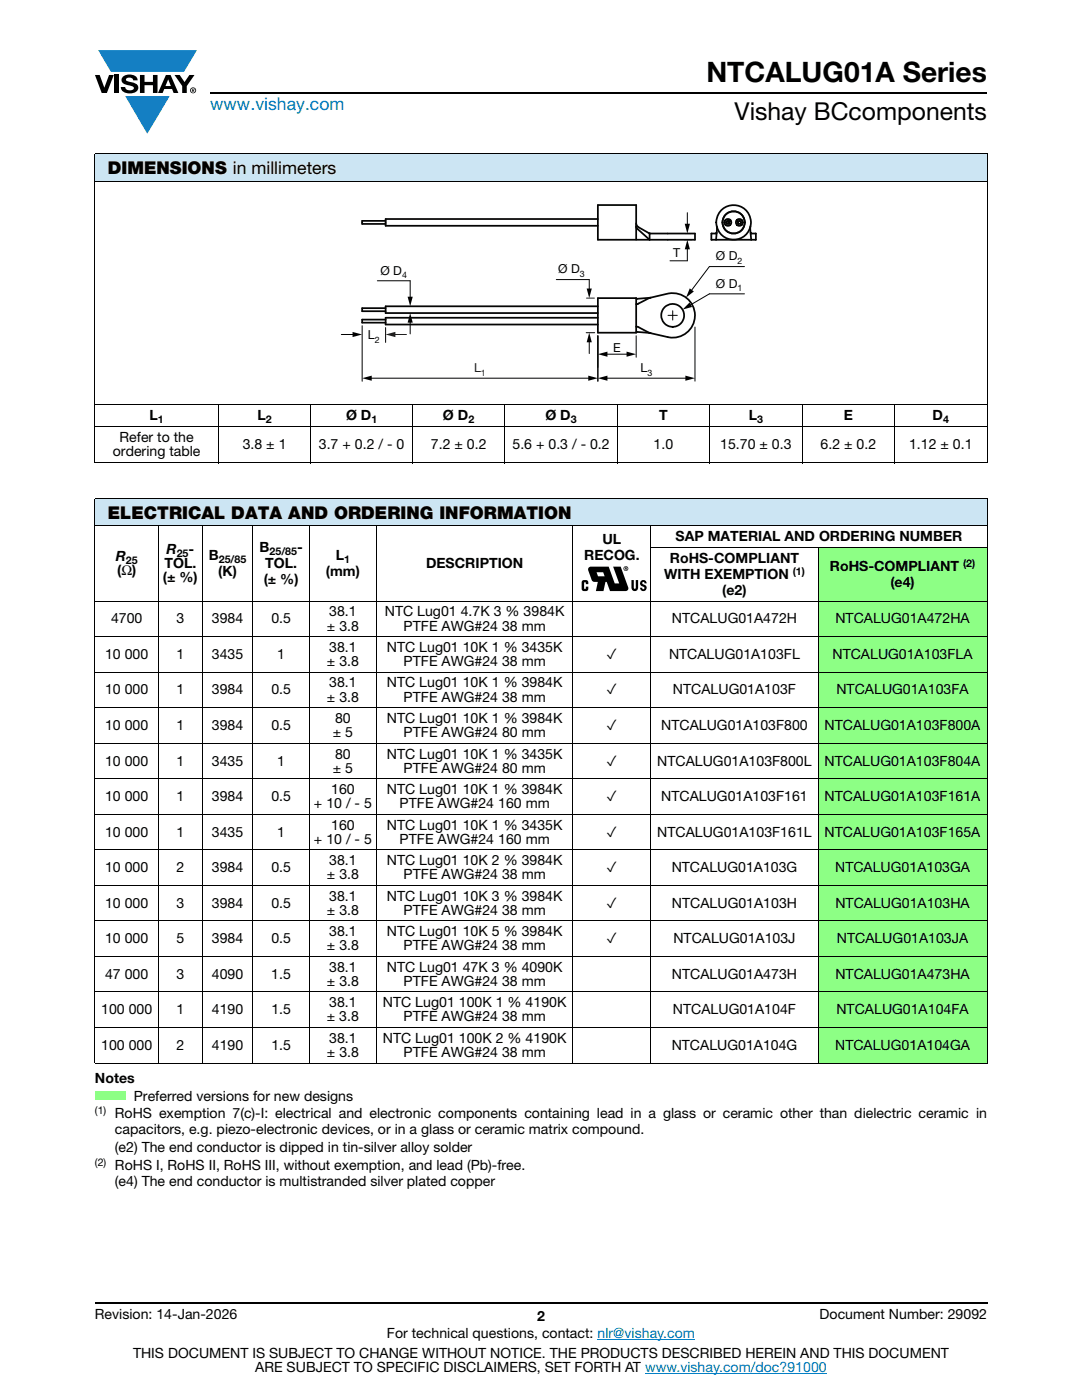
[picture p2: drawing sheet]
<svg xmlns="http://www.w3.org/2000/svg" width="216mm" height="279mm" viewBox="0 0 216 279" stroke-linecap="round" stroke-linejoin="round" font-family="sans-serif">
<defs><g id="words">
<text font-size="5.6" x="140.9" y="16.4">NTCALUG01A Series</text>
<text font-size="4.9" x="146.6" y="24">Vishay BCcomponents</text>
<text font-size="3.5" fill="#007ec4" x="42" y="21.9">www.vishay.com</text>
<g font-size="3.5">
<text x="21.5" y="34.8">DIMENSIONS in millimeters</text>
<text x="21.5" y="103.5">ELECTRICAL DATA AND ORDERING INFORMATION</text>
</g>
<g font-size="2.8">
<text x="29.8" y="83.9">L</text>
<text x="51.4" y="83.9">L</text>
<text x="69" y="83.9">Ø D</text>
<text x="88.4" y="83.9">Ø D</text>
<text x="108.8" y="83.9">Ø D</text>
<text x="131.5" y="83.9">T</text>
<text x="149.4" y="83.9">L</text>
<text x="168.4" y="83.9">E</text>
<text x="186.1" y="83.9">D</text>
<text x="23.9" y="88.3">Refer to the</text>
<text x="48.4" y="89.7">3.8 ± 1</text>
<text x="63.6" y="89.7">3.7 + 0.2 / - 0</text>
<text x="86" y="89.7">7.2 ± 0.2</text>
<text x="102.3" y="89.7">5.6 + 0.3 / - 0.2</text>
<text x="130.4" y="89.7">1.0</text>
<text x="143.7" y="89.7">15.70 ± 0.3</text>
<text x="163.7" y="89.7">6.2 ± 0.2</text>
<text x="181.4" y="89.7">1.12 ± 0.1</text>
<text x="22.5" y="91.1">ordering table</text>
<text x="134.8" y="108">SAP MATERIAL AND ORDERING NUMBER</text>
<text x="23.1" y="112">R</text>
<text x="32.8" y="113.4">TOL.</text>
<text x="33.2" y="110.6">R</text>
<text x="37.6" y="110.6">-</text>
<text x="41.7" y="111.8">B</text>
<text x="51.8" y="110.2">B</text>
<text x="52.9" y="113.4">TOL.</text>
<text x="59.3" y="110.2">-</text>
<text x="67" y="111.8">L</text>
<text x="85" y="113.4">DESCRIPTION</text>
<text x="116.5" y="111.7">RECOG.</text>
<text x="120.2" y="108.5">UL</text>
<text x="133.7" y="112.3">RoHS-COMPLIANT</text>
<text x="165.6" y="113.9">RoHS-COMPLIANT</text>
<text x="23.4" y="114.8">(Ω)</text>
<text x="32.5" y="116.2">(± %)</text>
<text x="43.6" y="115">(K)</text>
<text x="52.6" y="116.5">(± %)</text>
<text x="65" y="115">(mm)</text>
<text x="132.5" y="115.5">WITH EXEMPTION</text>
<text x="144.1" y="118.7">(e2)</text>
<text x="177.7" y="117.1">(e4)</text>
<text x="22.2" y="124.4">4700</text>
<text x="35.2" y="124.4">3</text>
<text x="42.3" y="124.4">3984</text>
<text x="54.1" y="124.4">0.5</text>
<text x="65.2" y="125.8">± 3.8</text>
<text x="65.7" y="123">38.1</text>
<text x="76.8" y="123">NTC Lug01 4.7K 3 % 3984K</text>
<text x="80.5" y="125.8">PTFE AWG#24 38 mm</text>
<text x="134.1" y="124.4">NTCALUG01A472H</text>
<text x="166.7" y="124.4">NTCALUG01A472HA</text>
<text x="21" y="131.5">10 000</text>
<text x="35.2" y="131.5">1</text>
<text x="42.3" y="131.5">3435</text>
<text x="55.3" y="131.5">1</text>
<text x="65.7" y="130.1">38.1</text>
<text x="77.2" y="130.1">NTC Lug01 10K 1 % 3435K</text>
<text x="121" y="131.5">✓</text>
<text x="133.5" y="131.5">NTCALUG01A103FL</text>
<text x="166.1" y="131.5">NTCALUG01A103FLA</text>
<text x="65.2" y="132.9">± 3.8</text>
<text x="65.7" y="137.2">38.1</text>
<text x="77.2" y="137.2">NTC Lug01 10K 1 % 3984K</text>
<text x="80.5" y="132.9">PTFE AWG#24 38 mm</text>
<text x="21" y="138.6">10 000</text>
<text x="35.2" y="138.6">1</text>
<text x="42.3" y="138.6">3984</text>
<text x="54.1" y="138.6">0.5</text>
<text x="65.2" y="140">± 3.8</text>
<text x="80.5" y="140">PTFE AWG#24 38 mm</text>
<text x="121" y="138.6">✓</text>
<text x="134.3" y="138.6">NTCALUG01A103F</text>
<text x="166.9" y="138.6">NTCALUG01A103FA</text>
<text x="21" y="145.7">10 000</text>
<text x="35.2" y="145.7">1</text>
<text x="42.3" y="145.7">3984</text>
<text x="54.1" y="145.7">0.5</text>
<text x="66.4" y="147.1">± 5</text>
<text x="66.9" y="144.3">80</text>
<text x="77.2" y="144.3">NTC Lug01 10K 1 % 3984K</text>
<text x="80.5" y="147.1">PTFE AWG#24 80 mm</text>
<text x="121" y="145.7">✓</text>
<text x="131.9" y="145.7">NTCALUG01A103F800</text>
<text x="164.5" y="145.7">NTCALUG01A103F800A</text>
<text x="21" y="152.8">10 000</text>
<text x="35.2" y="152.8">1</text>
<text x="42.3" y="152.8">3435</text>
<text x="55.3" y="152.8">1</text>
<text x="66.4" y="154.2">± 5</text>
<text x="66.9" y="151.4">80</text>
<text x="77.2" y="151.4">NTC Lug01 10K 1 % 3435K</text>
<text x="80.5" y="154.2">PTFE AWG#24 80 mm</text>
<text x="121" y="152.8">✓</text>
<text x="131.1" y="152.8">NTCALUG01A103F800L</text>
<text x="164.5" y="152.8">NTCALUG01A103F804A</text>
<text x="21" y="159.9">10 000</text>
<text x="35.2" y="159.9">1</text>
<text x="42.3" y="159.9">3984</text>
<text x="54.1" y="159.9">0.5</text>
<text x="62.7" y="161.3">+ 10 / - 5</text>
<text x="66.1" y="158.5">160</text>
<text x="77.2" y="158.5">NTC Lug01 10K 1 % 3984K</text>
<text x="79.7" y="161.3">PTFE AWG#24 160 mm</text>
<text x="121" y="159.9">✓</text>
<text x="131.9" y="159.9">NTCALUG01A103F161</text>
<text x="164.5" y="159.9">NTCALUG01A103F161A</text>
<text x="21" y="167">10 000</text>
<text x="35.2" y="167">1</text>
<text x="42.3" y="167">3435</text>
<text x="55.3" y="167">1</text>
<text x="66.1" y="165.6">160</text>
<text x="77.2" y="165.6">NTC Lug01 10K 1 % 3435K</text>
<text x="121" y="167">✓</text>
<text x="131.1" y="167">NTCALUG01A103F161L</text>
<text x="164.5" y="167">NTCALUG01A103F165A</text>
<text x="62.7" y="168.4">+ 10 / - 5</text>
<text x="65.7" y="172.7">38.1</text>
<text x="77.2" y="172.7">NTC Lug01 10K 2 % 3984K</text>
<text x="79.7" y="168.4">PTFE AWG#24 160 mm</text>
<text x="21" y="174.1">10 000</text>
<text x="35.2" y="174.1">2</text>
<text x="42.3" y="174.1">3984</text>
<text x="54.1" y="174.1">0.5</text>
<text x="65.2" y="175.5">± 3.8</text>
<text x="65.7" y="179.7">38.1</text>
<text x="77.2" y="179.7">NTC Lug01 10K 3 % 3984K</text>
<text x="80.5" y="175.5">PTFE AWG#24 38 mm</text>
<text x="121" y="174.1">✓</text>
<text x="134" y="174.1">NTCALUG01A103G</text>
<text x="166.6" y="174.1">NTCALUG01A103GA</text>
<text x="21" y="181.2">10 000</text>
<text x="35.2" y="181.2">3</text>
<text x="42.3" y="181.2">3984</text>
<text x="54.1" y="181.2">0.5</text>
<text x="65.2" y="182.6">± 3.8</text>
<text x="80.5" y="182.6">PTFE AWG#24 38 mm</text>
<text x="121" y="181.2">✓</text>
<text x="134.1" y="181.2">NTCALUG01A103H</text>
<text x="166.7" y="181.2">NTCALUG01A103HA</text>
<text x="21" y="188.3">10 000</text>
<text x="35.2" y="188.3">5</text>
<text x="42.3" y="188.3">3984</text>
<text x="54.1" y="188.3">0.5</text>
<text x="65.2" y="189.7">± 3.8</text>
<text x="65.7" y="186.8">38.1</text>
<text x="77.2" y="186.8">NTC Lug01 10K 5 % 3984K</text>
<text x="80.5" y="189.7">PTFE AWG#24 38 mm</text>
<text x="121" y="188.3">✓</text>
<text x="134.4" y="188.3">NTCALUG01A103J</text>
<text x="167" y="188.3">NTCALUG01A103JA</text>
<text x="21" y="195.3">47 000</text>
<text x="35.2" y="195.3">3</text>
<text x="42.3" y="195.3">4090</text>
<text x="54.1" y="195.3">1.5</text>
<text x="65.2" y="196.7">± 3.8</text>
<text x="65.7" y="193.9">38.1</text>
<text x="77.2" y="193.9">NTC Lug01 47K 3 % 4090K</text>
<text x="80.5" y="196.7">PTFE AWG#24 38 mm</text>
<text x="134.1" y="195.3">NTCALUG01A473H</text>
<text x="166.7" y="195.3">NTCALUG01A473HA</text>
<text x="20.2" y="202.4">100 000</text>
<text x="35.2" y="202.4">1</text>
<text x="42.3" y="202.4">4190</text>
<text x="54.1" y="202.4">1.5</text>
<text x="65.2" y="203.8">± 3.8</text>
<text x="65.7" y="201">38.1</text>
<text x="76.4" y="201">NTC Lug01 100K 1 % 4190K</text>
<text x="80.5" y="203.8">PTFE AWG#24 38 mm</text>
<text x="134.3" y="202.4">NTCALUG01A104F</text>
<text x="166.9" y="202.4">NTCALUG01A104FA</text>
<text x="20.2" y="209.5">100 000</text>
<text x="35.2" y="209.5">2</text>
<text x="42.3" y="209.5">4190</text>
<text x="54.1" y="209.5">1.5</text>
<text x="65.7" y="208.1">38.1</text>
<text x="76.4" y="208.1">NTC Lug01 100K 2 % 4190K</text>
<text x="134" y="209.5">NTCALUG01A104G</text>
<text x="166.6" y="209.5">NTCALUG01A104GA</text>
<text x="65.2" y="210.9">± 3.8</text>
<text x="80.5" y="210.9">PTFE AWG#24 38 mm</text>
<text x="18.9" y="216.2">Notes</text>
<text x="26.7" y="219.7">Preferred versions for new designs</text>
<text x="22.9" y="226.4">capacitors, e.g. piezo-electronic devices, or in a glass or ceramic matrix compound.</text>
<text x="22.9" y="223.2">RoHS exemption 7(c)-I: electrical and electronic components containing lead in a glass or ceramic other than dielectric ceramic in</text>
<text x="22.9" y="229.9">(e2) The end conductor is dipped in tin-silver alloy solder</text>
<text x="22.9" y="233.4">RoHS I, RoHS II, RoHS III, without exemption, and lead (Pb)-free.</text>
<text x="22.9" y="236.6">(e4) The end conductor is multistranded silver plated copper</text>
<text x="18.9" y="263.3">Revision: 14-Jan-2026</text>
<text x="107.2" y="263.6">2</text>
<text x="163.6" y="263.3">Document Number: 29092</text>
<text x="77.2" y="267.1">For technical questions, contact: nlr@vishay.com</text>
<text x="26.5" y="271">THIS DOCUMENT IS SUBJECT TO CHANGE WITHOUT NOTICE. THE PRODUCTS DESCRIBED HEREIN AND THIS DOCUMENT</text>
<text x="50.9" y="273.8">ARE SUBJECT TO SPECIFIC DISCLAIMERS, SET FORTH AT www.vishay.com/doc?91000</text>
</g>
<g font-size="2.5">
<text x="134.3" y="51.4">T</text>
<text x="142.9" y="52">Ø D</text>
<text x="75.9" y="54.8">Ø D</text>
<text x="111.4" y="54.6">Ø D</text>
<text x="142.9" y="57.4">Ø D</text>
<text x="73.4" y="67.7">L</text>
<text x="122.4" y="70.2">E</text>
<text x="127.8" y="74.2">L</text>
</g>
<text font-size="2.5" fill="#380f11" x="94.6" y="74.2">L</text>
<g font-size="2.1">
<text x="31.5" y="84.4">1</text>
<text x="53" y="84.4">2</text>
<text x="74.1" y="84.4">1</text>
<text x="93.5" y="84.4">2</text>
<text x="113.9" y="84.4">3</text>
<text x="151.1" y="84.4">3</text>
<text x="188.2" y="84.4">4</text>
<text x="25.1" y="112.5">25</text>
<text x="35.3" y="111.1">25</text>
<text x="43.7" y="112.3">25/85</text>
<text x="53.8" y="110.7">25/85</text>
<text x="68.7" y="112.3">1</text>
<text x="192.2" y="113.1">(2)</text>
<text x="158.2" y="114.7">(1)</text>
<text x="18.9" y="222.4">(1)</text>
<text x="18.9" y="232.6">(2)</text>
</g>
<g font-size="1.8">
<text x="147.2" y="52.7">2</text>
<text x="80.2" y="55.5">4</text>
<text x="115.7" y="55.3">3</text>
<text x="147.2" y="58.1">1</text>
<text x="74.8" y="68.4">2</text>
<text x="129.2" y="75">3</text>
</g>
<text font-size="1.8" fill="#380f11" x="96" y="75">1</text>
</g></defs>
<g fill="#147fc3">
<path d="M19.6 10h19.7l-2.6 4.3h-1.1h-13.5z"/>
<path d="M25 19.2h8.9l-4.5 7.5z"/>
</g>
<g fill="#000">
<path d="M18.9 15h1l.9 2.5 1-2.5h.9l-1.4 3.6h-1zM22.9 15h.9v3.6h-.9zM24.6 15.3a2.1 2.1 0 0 1 2.8 .3l.1 .4h-.9a.79 .79 0 0 0-.7-.5 .79 .79 0 0 0-.8 .4l.3 .3 1 .2a1.08 1.08 0 0 1 1.2 1 1.08 1.08 0 0 1-1.1 1.2 1.73 1.73 0 0 1-2.4-1.2h.9a.96 .96 0 0 0 .8 .6 .96 .96 0 0 0 .9-.4 1.31 1.31 0 0 0-1.2-.6 1.03 1.03 0 0 1-1.1-.6 1.03 1.03 0 0 1 .2-1.1zM27.9 15h.9v1.3h1.7v-1.3h.9v3.6h-.9v-1.6h-1.7v1.6h-.9zM34.8 15h1.1l.9 1.4 1-1.4h1l-1.5 2.2v1.4h-.9v-1.4z"/>
<path d="M33.6 15.9l.5 1.3h-1.1zM33.1 15l-1.6 3.6h1l.3-.8h1.5l.3 .8h1l-1.6-3.6z"/>
<path d="M38.4 17.8h.2v.2h-.2zM38.3 17.7v.7h.1v-.3l.4 .3-.2-.3 .2-.2-.1-.2z"/>
<path d="M38.1 18a.46 .46 0 0 1 .9 0 .46 .46 0 0 1-.9 0zM37.9 18a.6 .6 0 0 0 1.2 0 .6 .6 0 0 0-1.2 0z"/>
</g>
<path d="M42 18.6h155M18.9 260h178.1" fill="none" stroke="#000" stroke-width=".36"/>
<path d="M119.2 267.3h19.5M128.7 274h36.3" fill="none" stroke="#007ec4" stroke-width=".2"/>
<g fill="#cce5f3">
<path d="M18.9 30.7h178.1v5.5h-178.1z"/>
<path d="M18.9 99.4h178.1v5.5h-178.1z"/>
</g>
<g fill="#8dff85">
<path d="M163.2 109.2h33.8v10.8h-33.8z"/>
<path d="M163.2 120h33.8v7.1h-33.8z"/>
<path d="M163.2 127.1h33.8v7.1h-33.8z"/>
<path d="M163.2 134.2h33.8v7h-33.8z"/>
<path d="M163.2 141.2h33.8v7.1h-33.8z"/>
<path d="M163.2 148.3h33.8v7.1h-33.8z"/>
<path d="M163.2 155.4h33.8v7.1h-33.8z"/>
<path d="M163.2 162.5h33.8v7.1h-33.8z"/>
<path d="M163.2 169.6h33.8v7.1h-33.8z"/>
<path d="M163.2 176.7h33.8v7.1h-33.8z"/>
<path d="M163.2 183.8h33.8v7.1h-33.8z"/>
<path d="M163.2 190.9h33.8v7.1h-33.8z"/>
<path d="M163.2 198h33.8v7.1h-33.8z"/>
<path d="M163.2 205.1h33.8v7.1h-33.8z"/>
</g>
<g fill="none" stroke="#000" stroke-width=".2">
<path d="M18.9 30.7h178.1M18.9 36.2h178.1M18.9 30.8v61.5M197 30.8v61.5M75.3 56h6.5v3.6M137.1 42.4v2.6M137.1 49.4v2.6h-3.4M81.8 64v2.6M119.3 67v6.3M120.9 70.7h4.5M126.9 67v4.3M18.9 80.8h178.1"/>
<path d="M18.9 85.2h178.1M18.9 92.4h178.1M18.9 99.4h178.1M18.9 99.5v112.6M43.6 80.6v11.9M62 80.6v11.9M82.3 80.6v11.9M100.8 80.6v11.9M123.2 80.6v11.9M141.6 80.6v11.9M160.1 80.6v11.9M178.5 80.6v11.9"/>
<path d="M197 99.5v112.6M18.9 104.9h178.1M18.9 120h178.1M31.6 104.9v107.3M40.3 104.9v107.3M50.5 104.9v107.3M61.7 104.9v107.3M75.1 104.9v107.3M114.3 104.9v107.3M129.8 109.2h67.2M129.9 104.9v107.3M163.2 109.1v103.1"/>
<path d="M18.9 127.1h178.1M18.9 134.2h178.1M18.9 141.2h178.1M18.9 148.3h178.1M18.9 155.4h178.1M18.9 162.5h178.1M18.9 169.6h178.1M18.9 176.7h178.1M18.9 183.8h178.1M18.9 190.9h178.1M18.9 198h178.1M18.9 205.1h178.1"/>
<path d="M18.9 212.2h178.1"/>
</g>
<path d="M133.3 62.9h1.8M134.2 62v1.9" fill="none" stroke="#050504" stroke-width=".2"/>
<path d="M81.3 59.2h1.1l-.6 1.9zM137.2 47.8l.5 2h-1.1zM136.6 44.7h1.1l-.6 1.9zM81.8 62.5l.6 1.9h-1.1zM119.3 70.7l1.9-.5v1zM125 70.2l1.9 .5-1.9 .5z" fill="#000"/>
<path d="M136.5 46.6h1.5M136.5 47.8h1.5M78.5 66.8h2.6" fill="none" stroke="#380f11" stroke-width=".2"/>
<path d="M76.9 66.8l2-.6v1.1z" fill="#380f11"/>
<path d="M111 55.8h6.6v2.1M148.5 53.2h-7l-3.7 4.9M148.5 58.6h-7l-4 2.4M68.1 66.8h2.6M72.3 65v11.1M73.8 75.5h43.9M76.9 65.4v2.9M117 66.4h1.7M117.6 68v2.6M119.3 67v9.1M120.9 75.5h16.2M138.7 65.3v10.8" fill="none" stroke="#000" stroke-width=".2"/>
<path d="M117.1 57.6h1l-.5 1.9zM137.6 57.6l.9 .6-1.6 1.2zM70.4 66.2l1.9 .6-1.9 .5zM72.3 75.5l1.9-.5v1zM117.6 66.4l.5 1.9h-1zM117.4 75l1.9 .5-1.9 .5zM119.3 75.5l1.9-.5v1zM136.8 75l1.9 .5-1.9 .5zM137.6 60.4l.5 .9-1.9 .5z" fill="#000"/>
<path d="M117 59.5h1.7" fill="none" stroke="#380f11" stroke-width=".2"/>
<g fill="none" stroke="#050504" stroke-width=".35">
<path d="M119.3 59.5h7.6v6.9h-7.6zM126.9 59.6l2.8-.2 3.5-.8a4.4 4.4 0 0 1 5.5 4.3 4.4 4.4 0 0 1-5.5 4.4l-3.6-.9M129.6 59.4l-2.2 1.2-.5 .1M76.9 63.8h-4.6v.6h4.6M76.9 64.8h42.4M76.9 63.4h42.4M76.9 61.5h-4.6v.6h4.6M76.9 61.1h42.4M76.9 62.5h42.4M76.9 61.1v1.4M76.9 63.4v1.4M126.9 66.3l2.7 .1"/>
<path d="M126.9 65.2l.5 .1 2.2 1.1"/>
<circle cx="134.2" cy="62.9" r="2.28"/>
</g>
<g fill="#050504">
<circle cx="129.6" cy="66.4" r=".17"/>
<circle cx="129.6" cy="59.4" r=".17"/>
</g>
<g fill="none" stroke="#050504" stroke-width=".35">
<path d="M76.9 44.1h-4.6v.6h4.6M119.3 43.7h-42.4v1.4h42.4M126.9 45.2l.3 .5 2.4 2.1M126.9 45.2v-4.3h-7.6v6.9h10.3M126.9 44.6l.1 .4 .3 .3 2.3 1.3M126.9 45.2v2.6M129.6 46.6v1.2M129.6 46.6h9.1v1.2h-9.1M143 45.2l-.1 2.6M143 46.5l-.1 .1h-1v1.2h8.9v-1.2h-.9l-.1-.1M149.8 45.2l.1 2.6"/>
<circle cx="145.2" cy="44.4" r=".31"/>
<circle cx="145.2" cy="44.4" r=".68"/>
<circle cx="146.4" cy="44.4" r="3.5"/>
<circle cx="146.4" cy="44.4" r="2.22"/>
<circle cx="147.5" cy="44.4" r=".68"/>
<circle cx="147.5" cy="44.4" r=".31"/>
</g>
<g fill="#000">
<path d="M116.2 115.9a.7 .7 0 0 1 .9-.2 .7 .7 0 0 1 .3 .9h-.5v-.3h-.3v1.2h.3v-.4h.5v.6a.75 .75 0 0 1-1.3-.2v-1.3zM126 115.8h.5v1.5l.2 .2 .2-.2v-1.5h.4l-.1 1.8a.67 .67 0 0 1-.7 .4 .67 .67 0 0 1-.5-.6zM128 115.9l.4-.1 .4 .1 .2 .2v.3h-.4l-.1-.2h-.3v.3l.1 .1a.74 .74 0 0 1 .7 .7v.3a.67 .67 0 0 1-1.2 0l-.1-.3h.4l.1 .2h.3l.1-.2-.2-.2a.74 .74 0 0 1-.7-.7z"/>
<path d="M119 114.2h1.4l.3 .8h-1.4zM117.6 113.2l-.2 .3v.3l.7 2 .3 .3h.9l-.4 1.9h1.5l.4-1.9h.3l.6 1.9h3.2l.4-.3 .1-.5-1.5-4.1h-1.6l1.3 3.3h-.9l-1.2-3.3h-3.6z"/>
<path d="M124.5 113.5a.4 .4 0 0 1 .8 0 .4 .4 0 0 1-.8 0zM124.4 113.5a.5 .5 0 0 0 1 0 .5 .5 0 0 0-1 0z"/>
<path d="M124.8 113.3l.2 .1h-.2zM124.7 113.2v.5l.1-.2 .3 .2-.1-.2v-.3z"/>
</g>
<path d="M18.9 217.8h6.1v1.7h-6.1z" fill="#8dff85"/>
<path d="M19.1 218h5.9" fill="none" stroke="#8dff85" stroke-width=".36"/>
<path d="M24.6 218h.4v1.6h-.4z" fill="#8dff85"/>
<path d="M18.9 219.4h5.9" fill="none" stroke="#8dff85" stroke-width=".36"/>
<path d="M18.9 217.8h.4v1.6h-.4z" fill="#8dff85"/>
<use href="#words"/>
</svg>
